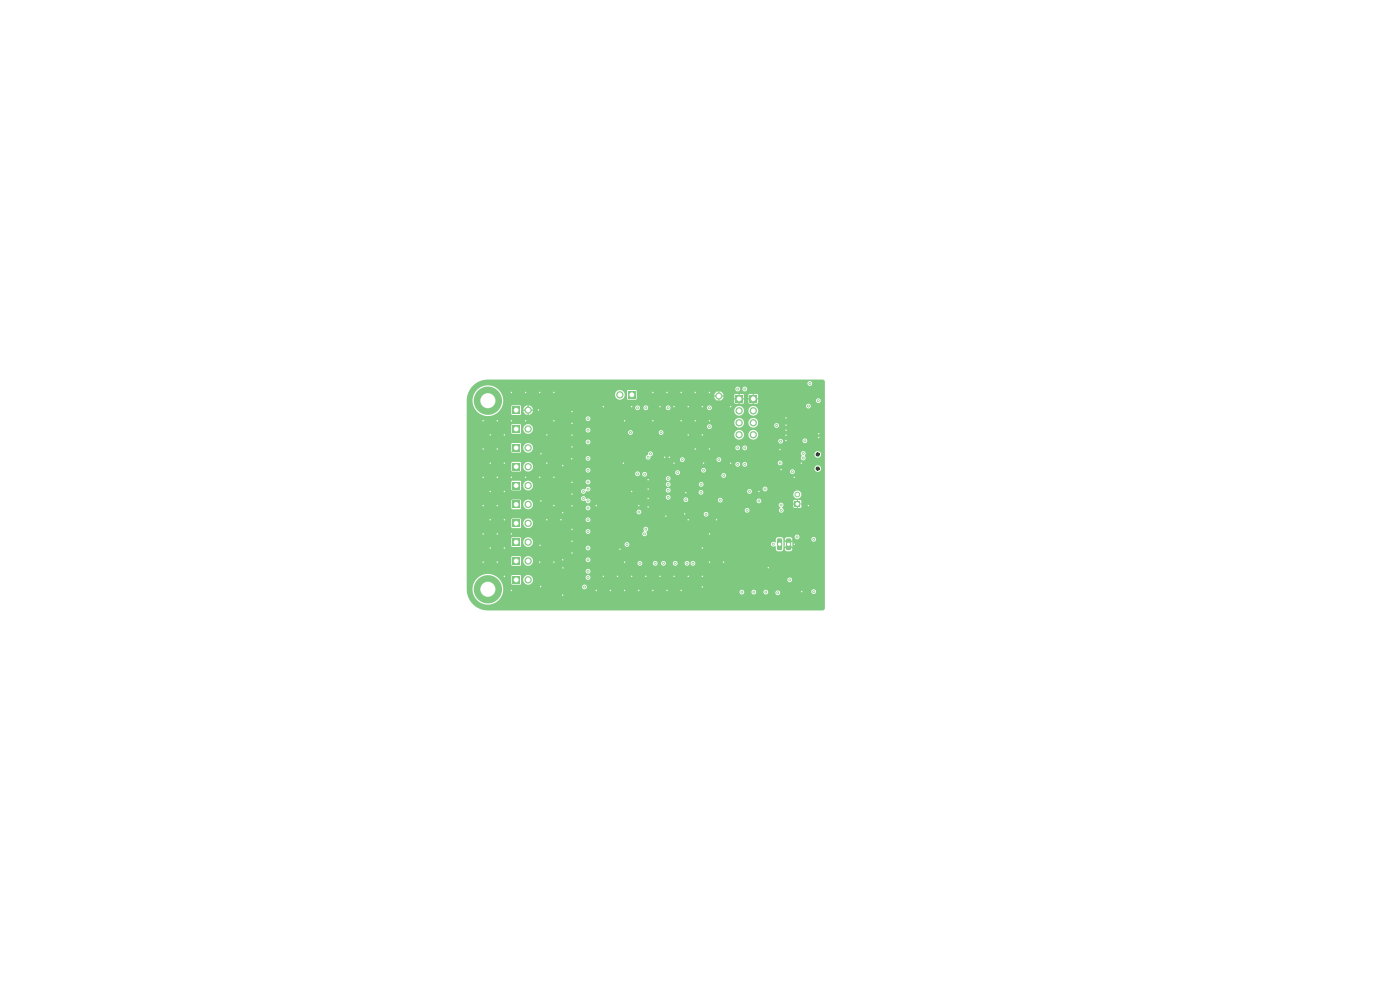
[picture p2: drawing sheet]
<svg xmlns="http://www.w3.org/2000/svg" width="297mm" height="210mm" viewBox="0 0 297 210" stroke-linecap="round" stroke-linejoin="round" font-family="sans-serif">
<g fill="#7fc87f">
<path d="M108.7 114.2h1.6v1.6h-1.6z"/>
<path d="M168.6 106.3h1.2v1.2h-1.2z"/>
<path d="M164.9 114.3l.8-.1 .2 .2v2l-.1 .3h-.7l-.2-.2z"/>
<path d="M166.8 114.3l.8-.1 .2 .2v2l-.1 .3h-.7l-.2-.2z"/>
<path d="M108.7 90.2h1.6v1.6h-1.6z"/>
<path d="M108.7 118.2h1.6v1.6h-1.6z"/>
<path d="M133.3 83h1.5v1.5h-1.5z"/>
<path d="M108.7 110.2h1.6v1.6h-1.6z"/>
<path d="M108.7 94.2h1.6v1.6h-1.6z"/>
<path d="M108.7 86.2h1.6v1.6h-1.6z"/>
<path d="M108.7 102.2h1.6v1.6h-1.6z"/>
<path d="M159 83.8h1.6v1.6h-1.6z"/>
<path d="M156 83.8h1.6v1.6h-1.6z"/>
<path d="M108.7 122.2h1.6v1.6h-1.6z"/>
<path d="M108.7 98.2h1.6v1.6h-1.6z"/>
<path d="M108.7 106.2h1.6v1.6h-1.6z"/>
<path d="M100.3 81.8l.7-.5h70.3v.1a.5 .5 0 0 0 .8 .4 .5 .5 0 0 0 0-.9 .5 .5 0 0 0-.8 .4h-70.3l1.3-.6 1.2-.2 71.3 .1 .2 .4v48l-.2 .4-71.3 .1a4.5 4.5 0 0 1-4.5-4.7h1.2v.4a3.3 3.3 0 0 0 3.1 3.1 3.3 3.3 0 0 0 3.4-2.8h50.2v.3a.5 .5 0 0 0 .6 .3 .5 .5 0 0 0 .4-.6h1.5l.1 .3a.5 .5 0 0 0 .6 .3 .5 .5 0 0 0 .3-.6h1.6v.3a.5 .5 0 0 0 .5 .3 .5 .5 0 0 0 .5-.4h1.5v.1a.5 .5 0 0 0 .7 .4 .5 .5 0 0 0 .2-.8h6.7v.2a.5 .5 0 0 0 .8 .3 .5 .5 0 0 0 0-.8 .5 .5 0 0 0-.8 .3h-6.7l-.2-.1a.5 .5 0 0 0-.7 .4h-1.5l-.1-.4-.4-.2-.3 .1-.2 .3h-1.6l-.2-.3a.5 .5 0 0 0-.8 .3h-1.5l-.5-.4-.3 .1-.2 .3h-50.2v-1.1h16.8a.5 .5 0 0 0 .7 .6 .5 .5 0 0 0 .2-.8 .5 .5 0 0 0-.9 .1v.1h-16.8l-.6-1.3-.9-.9h3.3v1.6l.2 .2h1.7l.1-.2v-.9h.5a1.03 1.03 0 0 0 1.3 1.1 1.03 1.03 0 0 0 .6-1.6h11.4v.3a.5 .5 0 0 0 .7 .2h42v.2a.5 .5 0 0 0 .8 .3 .5 .5 0 0 0 0-.8 .5 .5 0 0 0-.8 .3h-41.9a.5 .5 0 0 0-.1-.8 .5 .5 0 0 0-.7 .3l-11.5-.1a1.03 1.03 0 0 0-1.1-.3 1.03 1.03 0 0 0-.7 .9h-.5v-.8l-.2-.1h-1.6l-.2 .2h-3.3a3.3 3.3 0 0 0-5 2.6h-1.2v-3.7h25.3v.2a.5 .5 0 0 0 .7 .3 .5 .5 0 0 0 0-.8 .5 .5 0 0 0-.7 .3h-25.3v-2.9h9.5v1.6l.2 .2h1.7l.1-.2v-.9h.5v.2a1.03 1.03 0 0 0 .9 .9 1.03 1.03 0 0 0 1.1-.6h22.3v.2a.5 .5 0 0 0 .5 .4 .5 .5 0 0 0 .5-.6h2.2v.2a.5 .5 0 0 0 .6 .4 .5 .5 0 0 0 .4-.6h.8v.2a.5 .5 0 0 0 .5 .4 .5 .5 0 0 0 .5-.6h1.5v.2a.5 .5 0 0 0 .5 .4 .5 .5 0 0 0 .5-.6h1.5v.2a.5 .5 0 0 0 .5 .4 .5 .5 0 0 0 .5-.6h.2v.2a.5 .5 0 0 0 .8 .3 .5 .5 0 0 0 0-.8 .5 .5 0 0 0-.8 .3h-.2l-.4-.4a.5 .5 0 0 0-.6 .4h-1.5l-.4-.4a.5 .5 0 0 0-.6 .4h-1.5l-.4-.4a.5 .5 0 0 0-.6 .4h-.8l-.3-.4a.5 .5 0 0 0-.7 .4h-2.2l-.4-.4a.5 .5 0 0 0-.6 .4h-22.3v-.7h11.3a.5 .5 0 0 0 .6 .5 .5 .5 0 0 0 .2-.8 .5 .5 0 0 0-.8 .2v.1h-11.3a1.03 1.03 0 0 0-1.1-.7 1.03 1.03 0 0 0-.9 .9h-.5v-.8l-.2-.1h-1.6l-.2 .2h-9.5v-2h25.3a.5 .5 0 0 0 .6 .5 .5 .5 0 0 0 .2-.8 .5 .5 0 0 0-.8 .2v.1h-25.3v-2h9.5v1.6l.2 .2h1.7l.1-.2v-.9h.5a1.03 1.03 0 0 0 .8 1.1 1.03 1.03 0 0 0 1.2-.6h19.5v.2a.5 .5 0 0 0 .6 .4 .5 .5 0 0 0 .4-.6h30.1v.1a.57 .57 0 0 0 .9 .3l.1 .8 .2 .3h1.1l.3-.4v-2.1h.3l.6 .7-.1 .2-.5-.5v1.3l.5-.5 .1 .2-.6 .6v.3l.4 .2h.9l.3-.5-.7-.6 .2-.2 .5 .5v-1.3l-.5 .5-.2-.2 .7-.8-.4-.3h-.8l-.4 .4h-.3l-.3-.4h-.9l-.4 .3v.7h-.3a.5 .5 0 0 0-.7 .4h-30.1l-.3-.4a.5 .5 0 0 0-.7 .4h-19.5a1.03 1.03 0 0 0-.7-1.4 1.03 1.03 0 0 0-1.3 .9h-.5v-.8l-.2-.1h-1.6l-.2 .2h-9.5v-.4h69.6v.2a.49 .49 0 0 0 .8 .3h2.7v.2a.5 .5 0 0 0 .8 .3 .5 .5 0 0 0 0-.8 .5 .5 0 0 0-.8 .3h-2.7a.5 .5 0 0 0 0-.8 .5 .5 0 0 0-.8 .3h-69.6v-1.1h25.3v.1a.5 .5 0 0 0 .7 .4h11.3v.1a.53 .53 0 0 0 .7 .4 .53 .53 0 0 0 .1-.9 .54 .54 0 0 0 .3-.8 .54 .54 0 0 0-.8-.1 .54 .54 0 0 0 0 .8l-.3 .5h-11.3a.5 .5 0 0 0 0-.9 .5 .5 0 0 0-.7 .4h-25.3v-2.5h9.5v1.6l.2 .2h1.7l.1-.2v-.9h.5v.2a1.03 1.03 0 0 0 1.5 .8 1.03 1.03 0 0 0 .2-1.7h11.6v.1a.5 .5 0 0 0 .7 .4 .5 .5 0 0 0 0-.9 .5 .5 0 0 0-.7 .4l-11.8-.1a1.03 1.03 0 0 0-1.5 .8h-.5v-.8l-.2-.1h-1.6l-.2 .2h-9.5v-1.7h36a.5 .5 0 0 0 .3 .5 .5 .5 0 0 0 .5 0h13.5v.2a.5 .5 0 0 0 .8 .3 .5 .5 0 0 0 0-.8 .5 .5 0 0 0-.8 .3h-13.4a.5 .5 0 0 0-.1-.8h22.2v.1a.5 .5 0 0 0 .8 .4 .5 .5 0 0 0 0-.9 .5 .5 0 0 0-.8 .4h-22.2a.5 .5 0 0 0-.8 .3h-36v-2.3h9.5v1.6l.2 .2h1.7l.1-.2v-.9h.5v.2a1.03 1.03 0 0 0 .7 .9 1.03 1.03 0 0 0 1.1-.3h11.5v.1a.5 .5 0 0 0 .7 .4 .5 .5 0 0 0 0-.9 .5 .5 0 0 0-.7 .4h-11.5l.3-.6h52.1l.1 .3a.25 .25 0 0 1 .3 .3 .25 .25 0 0 1-.2 .2 .51 .51 0 0 0 .1 .8 .51 .51 0 0 0 .8-.3 .51 .51 0 0 0-.4-.7v-.1a.51 .51 0 0 0 .1-.9 .51 .51 0 0 0-.8 .4h-52.1v-.2a1.03 1.03 0 0 0-1.1-.9 1.03 1.03 0 0 0-1 .9h-.5v-.8l-.2-.1h-1.6l-.2 .2h-9.5v-.5h24.3a.58 .58 0 0 0 .3 .5 .58 .58 0 0 0 .6 0 .53 .53 0 0 0 .6 .6 .53 .53 0 0 0 .4-.7 .53 .53 0 0 0-.8-.2l-.3-.5h17.2a.5 .5 0 0 0 .2 .5 .5 .5 0 0 0 .5 0h3v.2a.5 .5 0 0 0 .5 .4 .5 .5 0 0 0 .5-.5h6.3v.3a.5 .5 0 0 0 .6 .3 .5 .5 0 0 0 .4-.4h7.2v.1a.5 .5 0 0 0 .5 .5 .5 .5 0 0 0 .5-.5h6.8v.5h.5v.2h-.5l.1 .7 .6 .1v-.5h.3v.5l.6-.1 .1-.2v-.5h-.5v-.2h.5v-.6l-.2-.2h-.5v.5h-.3v-.5l-.5 .1-.2 .2h-6.8l-.2-.5a.5 .5 0 0 0-.8 .4h-7.2v-.3l-.3-.3a.5 .5 0 0 0-.7 .4h-6.3l-.3-.4a.5 .5 0 0 0-.7 .3h-2.9a.5 .5 0 0 0-.1-.8 .5 .5 0 0 0-.7 .3h-17.2l-.2-.1a.5 .5 0 0 0-.6 .4h-24.3v-1.5h24.3v.1a.54 .54 0 0 0 .6 .4 .54 .54 0 0 0 .4-.6l.1 .1a.5 .5 0 0 0 .8-.3h16.1v.3a.5 .5 0 0 0 .8 .2h6.1v.2a.5 .5 0 0 0 .8 .2h19.3v.2a.86 .86 0 0 0 1.3 .6 .86 .86 0 0 0 0-1.4 .86 .86 0 0 0-1.3 .6h-19.3l.2-.3-.1-.3h9.4a.5 .5 0 0 0 .7 .5 .5 .5 0 0 0 .2-.8 .5 .5 0 0 0-.9 .2v.1h-9.4l-.2-.2a.5 .5 0 0 0-.7 .4h-6.1l.2-.3-.2-.4h19.7v.1a.5 .5 0 0 0 .8 .4 .5 .5 0 0 0 0-.9 .5 .5 0 0 0-.8 .4h-19.7l-.2-.2a.5 .5 0 0 0-.6 .4h-16.1l.1-.1a.54 .54 0 0 0-.6-.6 .54 .54 0 0 0-.5 .7h-.1a.51 .51 0 0 0-.8 .3h-24.3v-2h9.5v1.6l.2 .2h1.7l.1-.2v-.9h.5v.2a1.03 1.03 0 0 0 1.5 .8 1.03 1.03 0 0 0 .2-1.7h11.6v.1a.5 .5 0 0 0 .7 .4h16.3v.1a.5 .5 0 0 0 .5 .5 .5 .5 0 0 0 .5-.6h6v.1a.5 .5 0 0 0 .7 .4 .5 .5 0 0 0 0-.9 .5 .5 0 0 0-.7 .4h-6l-.4-.4a.5 .5 0 0 0-.6 .4h-16.2a.5 .5 0 0 0-.1-.9 .5 .5 0 0 0-.7 .4l-11.8-.1a1.03 1.03 0 0 0-1.5 .8h-.5v-.8l-.2-.1h-1.6l-.2 .2h-9.5v-.8h42.3a.5 .5 0 0 0 .6 .6 .5 .5 0 0 0 .2-.8 .5 .5 0 0 0-.8 .1v.1h-42.3v-1h35.8a.5 .5 0 0 0 .4 .6 .5 .5 0 0 0 .6-.5h.5v.2a.5 .5 0 0 0 .4 .4 .5 .5 0 0 0 .5-.3h15.8v.1a.5 .5 0 0 0 .8 .4 .5 .5 0 0 0 0-.9 .5 .5 0 0 0-.8 .4h-15.8v-.4l-.2-.2h6.3v.1a.5 .5 0 0 0 .7 .4 .5 .5 0 0 0 0-.9 .5 .5 0 0 0-.7 .4h-6.3a.5 .5 0 0 0-.7 .3h-.5l-.3-.4a.5 .5 0 0 0-.7 .3h-35.8v-2.2h9.5v1.6l.2 .2h1.7l.1-.2v-.9h.5v.2a1.03 1.03 0 0 0 .7 .9 1.03 1.03 0 0 0 1.1-.3h11.5v.2a.5 .5 0 0 0 .6 .3 .5 .5 0 0 0 .4-.5h23.5v.2a.5 .5 0 0 0 .4 .4 .5 .5 0 0 0 .5-.3h17.9v.1a.5 .5 0 0 0 .8 .4 .5 .5 0 0 0 0-.9 .5 .5 0 0 0-.8 .4h-17.9v-.5h23.1v.1a.7 .7 0 0 0 1.2 .3 .7 .7 0 0 0-.3-1.2 .7 .7 0 0 0-.9 .8h-23.1l-.2-.2a.5 .5 0 0 0-.7 .4h-23.5l-.4-.4a.5 .5 0 0 0-.6 .4h-11.5a1.02 1.02 0 0 0 .1-1.3h43.1v.2a.5 .5 0 0 0 .6 .4 .5 .5 0 0 0 .4-.6h.5v.2a.5 .5 0 0 0 .7 .4 .5 .5 0 0 0 .1-.9h6.7v.2a.5 .5 0 0 0 .8 .3 .5 .5 0 0 0 0-.8 .5 .5 0 0 0-.8 .3l-6.8-.1a.5 .5 0 0 0-.7 .4h-.5l-.3-.4a.5 .5 0 0 0-.7 .4l-43.2-.1a1.03 1.03 0 0 0-1.1-.3 1.03 1.03 0 0 0-.7 .9h-.5v-.8l-.2-.1h-1.6l-.2 .2h-9.5v-1h25.3a.5 .5 0 0 0 .6 .5 .5 .5 0 0 0 .2-.8h11.9l.1 .4 .3 .2 6.9-.1a.5 .5 0 0 0 .5 .6 .5 .5 0 0 0 .5-.6h6.7v.2a.5 .5 0 0 0 .8 .3 .5 .5 0 0 0 0-.8 .5 .5 0 0 0-.8 .3h-6.7l-.4-.4a.5 .5 0 0 0-.6 .4h-6.5l.2-.2a.49 .49 0 0 1 .4-.6l.1-.5h31.4l.1 .3a.39 .39 0 0 1-.1 .7 .54 .54 0 0 0 .8 .5 .54 .54 0 0 0 0-1l.1-.1h2v.1a.7 .7 0 0 0 1.2 .3 .7 .7 0 0 0-.3-1.2 .7 .7 0 0 0-.9 .8l-1.9-.1a.5 .5 0 0 0-.4-.7 .5 .5 0 0 0-.6 .4h-31.4a.54 .54 0 0 0-.7-.3 .54 .54 0 0 0-.3 .7l-.5 .4h-11.9l-.1-.1a.5 .5 0 0 0-.7 .4h-25.3v-3h9.5v1.6l.2 .2h1.7l.1-.2v-.9h.5v.2a1.03 1.03 0 0 0 1.1 .9 1.03 1.03 0 0 0 1-1.1h42.9v.3a.5 .5 0 0 0 .6 .3 .5 .5 0 0 0 .4-.6h.5v.2a.5 .5 0 0 0 .8 .3 .5 .5 0 0 0 0-.8 .5 .5 0 0 0-.8 .3h-.5l-.3-.4a.5 .5 0 0 0-.7 .4h-42.9a1.03 1.03 0 0 0-1.1-.9 1.03 1.03 0 0 0-1 .9h-.5v-.8l-.2-.1h-1.6l-.2 .2h-9.5v-.5h25.3a.5 .5 0 0 0 .5 .6 .5 .5 0 0 0 .4-.8h39.9v.3a.5 .5 0 0 0 .7 .3 .5 .5 0 0 0 .3-.7h4.2v.2a.5 .5 0 0 0 .7 .3 .5 .5 0 0 0 0-.8 .5 .5 0 0 0-.7 .3h-4.2l-.4-.3-.4 .1-.2 .3h-39.9l-.3-.2a.5 .5 0 0 0-.6 .4h-25.3v-3.5h9.5v1.6l.2 .2h1.7l.1-.2v-.9h.5v.2a1.03 1.03 0 0 0 1 .9 1.03 1.03 0 0 0 1.1-.8h11.2v.1a.5 .5 0 0 0 .7 .4h8.3v.2a.5 .5 0 0 0 .6 .3 .5 .5 0 0 0 .4-.5h5.5v.2a.5 .5 0 0 0 .8 .2h15.2v.2a1.03 1.03 0 0 0 1.1 1 1.03 1.03 0 0 0 .9-1.2h1v.2a1.03 1.03 0 0 0 1.5 .8 1.03 1.03 0 0 0 0-1.8 1.03 1.03 0 0 0-1.5 .8h-1v-.2a1.03 1.03 0 0 0-1.1-.7 1.03 1.03 0 0 0-.9 .9h-15.1a.5 .5 0 0 0-.3-.8 .5 .5 0 0 0-.6 .4h-5.5l-.5-.4-.4 .1-.1 .3h-8.3a.5 .5 0 0 0 0-.9 .5 .5 0 0 0-.7 .4h-11.2l-.2-.8h37.1a.5 .5 0 0 0 .7 .6 .5 .5 0 0 0 .2-.8 .5 .5 0 0 0-.9 .1v.1h-37.1a1.03 1.03 0 0 0-1.1-.4 1.03 1.03 0 0 0-.8 .9h-.5v-.8l-.2-.1h-1.6l-.2 .2h-9.5v-.6h56.8a1.03 1.03 0 0 0 1 1.1 1.03 1.03 0 0 0 1-1.1h1v.2a1.03 1.03 0 0 0 .8 .9 1.03 1.03 0 0 0 1.1-.5h3.6v.1a.5 .5 0 0 0 .7 .4 .5 .5 0 0 0 0-.9 .5 .5 0 0 0-.7 .4h-3.6a1.03 1.03 0 0 0-.6-1.5 1.03 1.03 0 0 0-1.3 .9h-1v-.2a1.03 1.03 0 0 0-1.1-.7 1.03 1.03 0 0 0-.9 .9h-56.8v-.8h25.3v.1a.5 .5 0 0 0 .7 .4 .5 .5 0 0 0 0-.9 .5 .5 0 0 0-.7 .4h-25.3v-4h1.2v.4a3.3 3.3 0 0 0 2.8 3 3.3 3.3 0 0 0 3.5-2h2v1.6l.2 .2h1.7l.1-.2v-.9h1v.2h-.5l.1 .2 .3 .5 .5 .2v-.5h.3v.5l.5-.2 .3-.3 .1-.4-.5-.1h43.2v.2a1.03 1.03 0 0 0 1.1 1 1.03 1.03 0 0 0 .9-1.2h1v.2a1.03 1.03 0 0 0 1.5 .8 1.03 1.03 0 0 0 0-1.7 1.03 1.03 0 0 0-1.5 .7h-1v-.2a1.03 1.03 0 0 0-1.1-.7 1.03 1.03 0 0 0-.9 .9h-43.2l-.1-.1h.6l-.2-.5h21.9v.2a.5 .5 0 0 0 .5 .4 .5 .5 0 0 0 .5-.6h.7v.2a.5 .5 0 0 0 .6 .4 .5 .5 0 0 0 .4-.6h3.8v.2a.5 .5 0 0 0 .5 .4 .5 .5 0 0 0 .5-.6h7.7v.2a.5 .5 0 0 0 .8 .3 .5 .5 0 0 0 0-.8h20.2v.1a.5 .5 0 0 0 .8 .4 .5 .5 0 0 0 0-.9 .5 .5 0 0 0-.8 .4h-20.2a.5 .5 0 0 0-.8 .3h-7.7l-.4-.4a.5 .5 0 0 0-.6 .4h-3.8l-.4-.4-.4 .1-.2 .3h-.7l-.3-.3a.5 .5 0 0 0-.7 .3h-21.9l-.7-.4v.5h-.3v-.5l-.5 .2-.4 .7h-.5v-.8l-.2-.1h-1.6l-.2 .2h-2l.3-1.4-.3-1.1h24a1.03 1.03 0 0 0 1.4 1 1.03 1.03 0 0 0 .3-1.7h.8v1.6l.2 .2h1.7l.2-.2v-.7h16.9v.2h-.5l.1 .4 .3 .3 .5 .2v-.5h.2v.5a1 1 0 0 0 .9-.9h-.5v-.2l2.8-.1v.7h.5v.2h-.5v.8l.2 .1h.7v-.5h.2v.5h.9v-.9h-.5v-.2h.5v-.7h1v.7h.5v.2h-.5v.8l.2 .1h.7v-.5h.2v.5h.8l.1-.7h12.3a.5 .5 0 0 0 .7 .6 .5 .5 0 0 0 .2-.8 .5 .5 0 0 0-.9 .1v.1h-12.3v-.2h-.5v-.2h.5v-.7l-.1-.2h-.8v.5h-.2v-.5h-.8l-.1 .2h-1l-.1-.2h-.8v.5h-.2v-.5h-.8l-.1 .2h-2.3l-.4-.6-.5-.2v.5h-.2v-.5h-.2l-.5 .4-.2 .5h-16.4v-.9l-.2-.3h-1.7l-.2 .3-1-.2a1.03 1.03 0 0 0-1.5 .9h-24l-1-1.2h50.5v.1a.5 .5 0 0 0 .6 .4 .5 .5 0 0 0 .4-.5h.5v.1a.5 .5 0 0 0 .8 .4 .5 .5 0 0 0 0-.9 .5 .5 0 0 0-.8 .4h-.5l-.3-.4a.5 .5 0 0 0-.7 .4l-50.6-.1a3.3 3.3 0 0 0-5.2 2.4h-1.2a4.5 4.5 0 0 1 1.3-3z"/>
<circle cx="112" cy="115" r=".77"/>
<circle cx="152.5" cy="84" r=".75"/>
<circle cx="169.2" cy="104.9" r=".6"/>
<circle cx="166.8" cy="92.3" r=".3"/>
<circle cx="166.8" cy="91.3" r=".3"/>
<circle cx="166.8" cy="90.2" r=".3"/>
<circle cx="112" cy="91" r=".77"/>
<circle cx="112" cy="119" r=".77"/>
<circle cx="131.5" cy="83.8" r=".77"/>
<circle cx="112" cy="111" r=".77"/>
<circle cx="112" cy="95" r=".77"/>
<circle cx="112" cy="87" r=".77"/>
<circle cx="103.5" cy="85" r="3"/>
<circle cx="112" cy="103" r=".77"/>
<circle cx="159.8" cy="87.1" r=".77"/>
<circle cx="159.8" cy="89.7" r=".77"/>
<circle cx="159.8" cy="92.2" r=".77"/>
<circle cx="156.8" cy="87.1" r=".77"/>
<circle cx="156.8" cy="89.7" r=".77"/>
<circle cx="156.8" cy="92.2" r=".77"/>
<circle cx="103.5" cy="125" r="3"/>
<circle cx="112" cy="123" r=".77"/>
<circle cx="112" cy="99" r=".77"/>
<circle cx="112" cy="107" r=".77"/>
<circle cx="124.8" cy="103.8" r=".3"/>
<circle cx="146" cy="86.3" r=".3"/>
<circle cx="173.7" cy="92.8" r=".3"/>
<circle cx="117.5" cy="83.3" r=".3"/>
<circle cx="119.4" cy="120.5" r=".3"/>
<circle cx="105.5" cy="107.3" r=".3"/>
<circle cx="147.5" cy="89.3" r=".3"/>
<circle cx="114.2" cy="87" r=".3"/>
<circle cx="121.3" cy="107.3" r=".3"/>
<circle cx="114.7" cy="106.3" r=".3"/>
<circle cx="108.5" cy="113.3" r=".3"/>
<circle cx="114.5" cy="119.3" r=".3"/>
<circle cx="107" cy="104.3" r=".3"/>
<circle cx="121.3" cy="97.3" r=".3"/>
<circle cx="107" cy="110.3" r=".3"/>
<circle cx="170" cy="98.3" r=".3"/>
<circle cx="121.3" cy="104.8" r=".3"/>
<circle cx="166.8" cy="88.7" r=".3"/>
<circle cx="121.3" cy="117.3" r=".3"/>
<circle cx="121.3" cy="114.8" r=".3"/>
<circle cx="116" cy="110.3" r=".3"/>
<circle cx="144.5" cy="83.3" r=".3"/>
<circle cx="168.5" cy="101.3" r=".3"/>
<circle cx="128" cy="122.3" r=".3"/>
<circle cx="137.5" cy="103.8" r=".3"/>
<circle cx="171.5" cy="107.3" r=".3"/>
<circle cx="121.3" cy="112.3" r=".3"/>
<circle cx="137.5" cy="105.8" r=".3"/>
<circle cx="155" cy="86.3" r=".3"/>
<circle cx="126.5" cy="107.3" r=".3"/>
<circle cx="102.5" cy="95.3" r=".3"/>
<circle cx="104" cy="116.3" r=".3"/>
<circle cx="117.5" cy="89.3" r=".3"/>
<circle cx="165.7" cy="99.6" r=".3"/>
<circle cx="102.5" cy="119.3" r=".3"/>
<circle cx="121.3" cy="102.3" r=".3"/>
<circle cx="114.7" cy="124.4" r=".3"/>
<circle cx="137.5" cy="101.8" r=".3"/>
<circle cx="121.3" cy="94.8" r=".3"/>
<circle cx="155" cy="98.3" r=".3"/>
<circle cx="119" cy="110.3" r=".3"/>
<circle cx="119.4" cy="98.8" r=".3"/>
<circle cx="150.5" cy="119.3" r=".3"/>
<circle cx="105.5" cy="119.3" r=".3"/>
<circle cx="107" cy="122.3" r=".3"/>
<circle cx="105.5" cy="101.3" r=".3"/>
<circle cx="104" cy="92.3" r=".3"/>
<circle cx="117.5" cy="101.3" r=".3"/>
<circle cx="149" cy="86.3" r=".3"/>
<circle cx="114.8" cy="96.3" r=".3"/>
<circle cx="131.5" cy="116.5" r=".3"/>
<circle cx="134" cy="86.3" r=".3"/>
<circle cx="119.4" cy="118.8" r=".3"/>
<circle cx="150.5" cy="95.3" r=".3"/>
<circle cx="137" cy="122.3" r=".3"/>
<circle cx="149" cy="92.3" r=".3"/>
<circle cx="141.5" cy="125.3" r=".3"/>
<circle cx="149.3" cy="98.3" r=".3"/>
<circle cx="153.5" cy="119.3" r=".3"/>
<circle cx="142" cy="97" r=".3"/>
<circle cx="152" cy="110.3" r=".3"/>
<circle cx="108.5" cy="83.3" r=".3"/>
<circle cx="143" cy="122.3" r=".3"/>
<circle cx="114.5" cy="115.7" r=".3"/>
<circle cx="141" cy="97" r=".3"/>
<circle cx="102.5" cy="101.3" r=".3"/>
<circle cx="102.5" cy="113.3" r=".3"/>
<circle cx="126.5" cy="125.3" r=".3"/>
<circle cx="108.5" cy="89.3" r=".3"/>
<circle cx="166.8" cy="93.5" r=".3"/>
<circle cx="104" cy="110.3" r=".3"/>
<circle cx="119.4" cy="126.3" r=".3"/>
<circle cx="108.5" cy="125.3" r=".3"/>
<circle cx="165.5" cy="95.4" r=".3"/>
<circle cx="149" cy="122.3" r=".3"/>
<circle cx="141.5" cy="83.3" r=".3"/>
<circle cx="111.5" cy="89.3" r=".3"/>
<circle cx="143" cy="86.3" r=".3"/>
<circle cx="137.5" cy="107.5" r=".3"/>
<circle cx="149" cy="116.3" r=".3"/>
<circle cx="117.5" cy="107.3" r=".3"/>
<circle cx="146" cy="110.3" r=".3"/>
<circle cx="140" cy="86.3" r=".3"/>
<circle cx="107" cy="92.3" r=".3"/>
<circle cx="161" cy="104.3" r=".3"/>
<circle cx="145.5" cy="104.5" r=".3"/>
<circle cx="170.1" cy="125.5" r=".3"/>
<circle cx="138.5" cy="89.3" r=".3"/>
<circle cx="131" cy="122.3" r=".3"/>
<circle cx="149" cy="124.5" r=".3"/>
<circle cx="138.5" cy="83.3" r=".3"/>
<circle cx="147.5" cy="83.3" r=".3"/>
<circle cx="134" cy="104.3" r=".3"/>
<circle cx="146" cy="122.3" r=".3"/>
<circle cx="144.5" cy="89.3" r=".3"/>
<circle cx="102.5" cy="107.3" r=".3"/>
<circle cx="135.5" cy="125.3" r=".3"/>
<circle cx="104" cy="104.3" r=".3"/>
<circle cx="111.5" cy="83.3" r=".3"/>
<circle cx="132.5" cy="125.3" r=".3"/>
<circle cx="116" cy="92.3" r=".3"/>
<circle cx="144.5" cy="125.3" r=".3"/>
<circle cx="173.7" cy="92" r=".3"/>
<circle cx="134" cy="122.3" r=".3"/>
<circle cx="132.3" cy="98.3" r=".3"/>
<circle cx="117.5" cy="119.3" r=".3"/>
<circle cx="163" cy="120.4" r=".3"/>
<circle cx="107" cy="98.3" r=".3"/>
<circle cx="119.4" cy="108.8" r=".3"/>
<circle cx="121.3" cy="92.3" r=".3"/>
<circle cx="150.5" cy="83.3" r=".3"/>
<circle cx="141.3" cy="109.5" r=".3"/>
<circle cx="121.3" cy="89.8" r=".3"/>
<circle cx="135.5" cy="107.3" r=".3"/>
<circle cx="132.5" cy="119.3" r=".3"/>
<circle cx="105.5" cy="95.3" r=".3"/>
<circle cx="102.5" cy="89.3" r=".3"/>
<circle cx="107" cy="116.3" r=".3"/>
<circle cx="114.5" cy="83.3" r=".3"/>
<circle cx="150.5" cy="113.3" r=".3"/>
<circle cx="129.5" cy="125.3" r=".3"/>
<circle cx="150.5" cy="89.3" r=".3"/>
<circle cx="132.5" cy="89.3" r=".3"/>
<circle cx="146" cy="92.3" r=".3"/>
<circle cx="138.5" cy="125.3" r=".3"/>
<circle cx="128" cy="86.3" r=".3"/>
<circle cx="111.5" cy="101.3" r=".3"/>
<circle cx="143" cy="98.3" r=".3"/>
<circle cx="145.3" cy="109" r=".3"/>
<circle cx="168.5" cy="115.5" r=".3"/>
<circle cx="116" cy="98.3" r=".3"/>
<circle cx="121.3" cy="87.3" r=".3"/>
<circle cx="105.5" cy="89.3" r=".3"/>
<circle cx="104" cy="98.3" r=".3"/>
<circle cx="108.5" cy="101.3" r=".3"/>
<circle cx="105.5" cy="113.3" r=".3"/>
<circle cx="147.5" cy="95.3" r=".3"/>
<circle cx="140" cy="122.3" r=".3"/>
<circle cx="114.5" cy="101.3" r=".3"/>
<circle cx="152.8" cy="106.1" r=".3"/>
<circle cx="165" cy="125.8" r=".3"/>
<circle cx="143.8" cy="100.3" r=".3"/>
<circle cx="152.5" cy="97.5" r=".3"/>
<circle cx="156.5" cy="98.5" r=".3"/>
<circle cx="148.7" cy="104.4" r=".3"/>
<circle cx="149.3" cy="99.8" r=".3"/>
<circle cx="149.8" cy="109.1" r=".3"/>
<circle cx="158" cy="98.5" r=".3"/>
<circle cx="144.8" cy="97.5" r=".3"/>
<circle cx="153.5" cy="100.9" r=".3"/>
<circle cx="169.1" cy="113.9" r=".3"/>
<circle cx="168.1" cy="100.1" r=".3"/>
<circle cx="171.5" cy="86.2" r=".3"/>
<circle cx="170.8" cy="93.5" r=".3"/>
<circle cx="164.1" cy="115.5" r=".3"/>
<circle cx="170.4" cy="96.2" r=".3"/>
<circle cx="170.4" cy="97.2" r=".3"/>
<circle cx="164.8" cy="90.3" r=".3"/>
<circle cx="165.6" cy="93.6" r=".3"/>
<circle cx="165.5" cy="98.2" r=".3"/>
<circle cx="173.6" cy="85" r=".3"/>
<circle cx="150.5" cy="86.5" r=".3"/>
<circle cx="135.5" cy="108.6" r=".3"/>
<circle cx="156.5" cy="82.5" r=".3"/>
<circle cx="140.8" cy="119.5" r=".3"/>
<circle cx="145.8" cy="119.5" r=".3"/>
<circle cx="136.8" cy="100.6" r=".3"/>
<circle cx="137.5" cy="97" r=".3"/>
<circle cx="137" cy="86.5" r=".3"/>
<circle cx="158" cy="82.5" r=".3"/>
<circle cx="141.8" cy="86.5" r=".3"/>
<circle cx="143.3" cy="119.5" r=".3"/>
<circle cx="147" cy="119.5" r=".3"/>
<circle cx="139" cy="119.5" r=".3"/>
<circle cx="135.3" cy="86.5" r=".3"/>
<circle cx="135.8" cy="119.5" r=".3"/>
<circle cx="124.8" cy="93.8" r=".3"/>
<circle cx="124.8" cy="88.8" r=".3"/>
<circle cx="172.6" cy="114.4" r=".3"/>
<circle cx="165.7" cy="107.1" r=".3"/>
<circle cx="165.8" cy="108.3" r=".3"/>
<circle cx="158.5" cy="108.3" r=".3"/>
<circle cx="159" cy="104.3" r=".3"/>
<circle cx="161" cy="106.3" r=".3"/>
<circle cx="157.4" cy="125.6" r=".3"/>
<circle cx="159.9" cy="125.6" r=".3"/>
<circle cx="162.5" cy="125.6" r=".3"/>
<circle cx="167.5" cy="123" r=".3"/>
<circle cx="171.8" cy="81.4" r=".3"/>
<circle cx="172.6" cy="125.5" r=".3"/>
<circle cx="138" cy="96.3" r=".3"/>
<circle cx="133" cy="115.5" r=".3"/>
<circle cx="137" cy="112.3" r=".3"/>
<circle cx="158" cy="95" r=".3"/>
<circle cx="140.3" cy="91.8" r=".3"/>
<circle cx="156.5" cy="95" r=".3"/>
<circle cx="133.8" cy="91.8" r=".3"/>
<circle cx="150.5" cy="90.5" r=".3"/>
<circle cx="136.8" cy="113.3" r=".3"/>
<circle cx="124.8" cy="116.3" r=".3"/>
<circle cx="124.8" cy="110.3" r=".3"/>
<circle cx="124.8" cy="118.8" r=".3"/>
<circle cx="124.8" cy="97.3" r=".3"/>
<circle cx="124.8" cy="91.3" r=".3"/>
<circle cx="124.8" cy="99.8" r=".3"/>
<circle cx="124.8" cy="102.3" r=".3"/>
<circle cx="123.8" cy="104.3" r=".3"/>
<circle cx="123.8" cy="105.8" r=".3"/>
<circle cx="124.8" cy="106.3" r=".3"/>
<circle cx="124.8" cy="107.8" r=".3"/>
<circle cx="124.8" cy="112.8" r=".3"/>
<circle cx="124.8" cy="121.2" r=".3"/>
<circle cx="124.8" cy="122.5" r=".3"/>
<circle cx="124" cy="124.5" r=".3"/>
<circle cx="162.3" cy="103.7" r=".3"/>
<circle cx="148.8" cy="102.8" r=".3"/>
<circle cx="145.5" cy="106" r=".3"/>
<circle cx="141.8" cy="105.5" r=".3"/>
<circle cx="141.8" cy="104" r=".3"/>
<circle cx="141.8" cy="102.8" r=".3"/>
<circle cx="141.8" cy="101.5" r=".3"/>
<circle cx="135.3" cy="100.5" r=".3"/>
</g>
<g fill="#fff">
<circle cx="124.8" cy="103.8" r=".15"/>
<circle cx="146" cy="86.3" r=".15"/>
<circle cx="173.7" cy="92.8" r=".15"/>
<circle cx="117.5" cy="83.3" r=".15"/>
<circle cx="119.4" cy="120.5" r=".15"/>
<circle cx="105.5" cy="107.3" r=".15"/>
<circle cx="147.5" cy="89.3" r=".15"/>
<circle cx="114.2" cy="87" r=".15"/>
<circle cx="121.3" cy="107.3" r=".15"/>
<circle cx="114.7" cy="106.3" r=".15"/>
<circle cx="108.5" cy="113.3" r=".15"/>
<circle cx="114.5" cy="119.3" r=".15"/>
<circle cx="107" cy="104.3" r=".15"/>
<circle cx="121.3" cy="97.3" r=".15"/>
<circle cx="107" cy="110.3" r=".15"/>
<circle cx="170" cy="98.3" r=".15"/>
<circle cx="121.3" cy="104.8" r=".15"/>
<circle cx="166.8" cy="88.7" r=".15"/>
<circle cx="121.3" cy="117.3" r=".15"/>
<circle cx="121.3" cy="114.8" r=".15"/>
<circle cx="116" cy="110.3" r=".15"/>
<circle cx="144.5" cy="83.3" r=".15"/>
<circle cx="168.5" cy="101.3" r=".15"/>
<circle cx="128" cy="122.3" r=".15"/>
<circle cx="137.5" cy="103.8" r=".15"/>
<circle cx="171.5" cy="107.3" r=".15"/>
<circle cx="121.3" cy="112.3" r=".15"/>
<circle cx="137.5" cy="105.8" r=".15"/>
<circle cx="155" cy="86.3" r=".15"/>
<circle cx="126.5" cy="107.3" r=".15"/>
<circle cx="102.5" cy="95.3" r=".15"/>
<circle cx="104" cy="116.3" r=".15"/>
<circle cx="117.5" cy="89.3" r=".15"/>
<circle cx="165.7" cy="99.6" r=".15"/>
<circle cx="102.5" cy="119.3" r=".15"/>
<circle cx="121.3" cy="102.3" r=".15"/>
<circle cx="114.7" cy="124.4" r=".15"/>
<circle cx="137.5" cy="101.8" r=".15"/>
<circle cx="121.3" cy="94.8" r=".15"/>
<circle cx="155" cy="98.3" r=".15"/>
<circle cx="119" cy="110.3" r=".15"/>
<circle cx="119.4" cy="98.8" r=".15"/>
<circle cx="150.5" cy="119.3" r=".15"/>
<circle cx="105.5" cy="119.3" r=".15"/>
<circle cx="107" cy="122.3" r=".15"/>
<circle cx="105.5" cy="101.3" r=".15"/>
<circle cx="104" cy="92.3" r=".15"/>
<circle cx="117.5" cy="101.3" r=".15"/>
<circle cx="149" cy="86.3" r=".15"/>
<circle cx="114.8" cy="96.3" r=".15"/>
<circle cx="131.5" cy="116.5" r=".15"/>
<circle cx="134" cy="86.3" r=".15"/>
<circle cx="119.4" cy="118.8" r=".15"/>
<circle cx="150.5" cy="95.3" r=".15"/>
<circle cx="137" cy="122.3" r=".15"/>
<circle cx="149" cy="92.3" r=".15"/>
<circle cx="141.5" cy="125.3" r=".15"/>
<circle cx="149.3" cy="98.3" r=".15"/>
<circle cx="153.5" cy="119.3" r=".15"/>
<circle cx="142" cy="97" r=".15"/>
<circle cx="152" cy="110.3" r=".15"/>
<circle cx="108.5" cy="83.3" r=".15"/>
<circle cx="143" cy="122.3" r=".15"/>
<circle cx="114.5" cy="115.7" r=".15"/>
<circle cx="141" cy="97" r=".15"/>
<circle cx="102.5" cy="101.3" r=".15"/>
<circle cx="102.5" cy="113.3" r=".15"/>
<circle cx="126.5" cy="125.3" r=".15"/>
<circle cx="108.5" cy="89.3" r=".15"/>
<circle cx="166.8" cy="93.5" r=".15"/>
<circle cx="104" cy="110.3" r=".15"/>
<circle cx="119.4" cy="126.3" r=".15"/>
<circle cx="108.5" cy="125.3" r=".15"/>
<circle cx="165.5" cy="95.4" r=".15"/>
<circle cx="149" cy="122.3" r=".15"/>
<circle cx="141.5" cy="83.3" r=".15"/>
<circle cx="111.5" cy="89.3" r=".15"/>
<circle cx="143" cy="86.3" r=".15"/>
<circle cx="137.5" cy="107.5" r=".15"/>
<circle cx="149" cy="116.3" r=".15"/>
<circle cx="117.5" cy="107.3" r=".15"/>
<circle cx="146" cy="110.3" r=".15"/>
<circle cx="140" cy="86.3" r=".15"/>
<circle cx="107" cy="92.3" r=".15"/>
<circle cx="161" cy="104.3" r=".15"/>
<circle cx="145.5" cy="104.5" r=".15"/>
<circle cx="170.1" cy="125.5" r=".15"/>
<circle cx="138.5" cy="89.3" r=".15"/>
<circle cx="131" cy="122.3" r=".15"/>
<circle cx="149" cy="124.5" r=".15"/>
<circle cx="138.5" cy="83.3" r=".15"/>
<circle cx="147.5" cy="83.3" r=".15"/>
<circle cx="134" cy="104.3" r=".15"/>
<circle cx="146" cy="122.3" r=".15"/>
<circle cx="144.5" cy="89.3" r=".15"/>
<circle cx="102.5" cy="107.3" r=".15"/>
<circle cx="135.5" cy="125.3" r=".15"/>
<circle cx="104" cy="104.3" r=".15"/>
<circle cx="111.5" cy="83.3" r=".15"/>
<circle cx="132.5" cy="125.3" r=".15"/>
<circle cx="116" cy="92.3" r=".15"/>
<circle cx="144.5" cy="125.3" r=".15"/>
<circle cx="173.7" cy="92" r=".15"/>
<circle cx="134" cy="122.3" r=".15"/>
<circle cx="132.3" cy="98.3" r=".15"/>
<circle cx="117.5" cy="119.3" r=".15"/>
<circle cx="163" cy="120.4" r=".15"/>
<circle cx="107" cy="98.3" r=".15"/>
<circle cx="119.4" cy="108.8" r=".15"/>
<circle cx="121.3" cy="92.3" r=".15"/>
<circle cx="150.5" cy="83.3" r=".15"/>
<circle cx="141.3" cy="109.5" r=".15"/>
<circle cx="121.3" cy="89.8" r=".15"/>
<circle cx="135.5" cy="107.3" r=".15"/>
<circle cx="132.5" cy="119.3" r=".15"/>
<circle cx="105.5" cy="95.3" r=".15"/>
<circle cx="102.5" cy="89.3" r=".15"/>
<circle cx="107" cy="116.3" r=".15"/>
<circle cx="114.5" cy="83.3" r=".15"/>
<circle cx="150.5" cy="113.3" r=".15"/>
<circle cx="129.5" cy="125.3" r=".15"/>
<circle cx="150.5" cy="89.3" r=".15"/>
<circle cx="132.5" cy="89.3" r=".15"/>
<circle cx="146" cy="92.3" r=".15"/>
<circle cx="138.5" cy="125.3" r=".15"/>
<circle cx="128" cy="86.3" r=".15"/>
<circle cx="111.5" cy="101.3" r=".15"/>
<circle cx="143" cy="98.3" r=".15"/>
<circle cx="145.3" cy="109" r=".15"/>
<circle cx="168.5" cy="115.5" r=".15"/>
<circle cx="116" cy="98.3" r=".15"/>
<circle cx="121.3" cy="87.3" r=".15"/>
<circle cx="105.5" cy="89.3" r=".15"/>
<circle cx="104" cy="98.3" r=".15"/>
<circle cx="108.5" cy="101.3" r=".15"/>
<circle cx="105.5" cy="113.3" r=".15"/>
<circle cx="147.5" cy="95.3" r=".15"/>
<circle cx="140" cy="122.3" r=".15"/>
<circle cx="114.5" cy="101.3" r=".15"/>
<circle cx="152.8" cy="106.1" r=".15"/>
<circle cx="165" cy="125.8" r=".15"/>
<circle cx="143.8" cy="100.3" r=".15"/>
<circle cx="152.5" cy="97.5" r=".15"/>
<circle cx="156.5" cy="98.5" r=".15"/>
<circle cx="148.7" cy="104.4" r=".15"/>
<circle cx="149.3" cy="99.8" r=".15"/>
<circle cx="149.8" cy="109.1" r=".15"/>
<circle cx="158" cy="98.5" r=".15"/>
<circle cx="144.8" cy="97.5" r=".15"/>
<circle cx="153.5" cy="100.9" r=".15"/>
<circle cx="169.1" cy="113.9" r=".15"/>
<circle cx="168.1" cy="100.1" r=".15"/>
<circle cx="171.5" cy="86.2" r=".15"/>
<circle cx="170.8" cy="93.5" r=".15"/>
<circle cx="164.1" cy="115.5" r=".15"/>
<circle cx="170.4" cy="96.2" r=".15"/>
<circle cx="170.4" cy="97.2" r=".15"/>
<circle cx="164.8" cy="90.3" r=".15"/>
<circle cx="165.6" cy="93.6" r=".15"/>
<circle cx="165.5" cy="98.2" r=".15"/>
<circle cx="173.6" cy="85" r=".15"/>
<circle cx="150.5" cy="86.5" r=".15"/>
<circle cx="135.5" cy="108.6" r=".15"/>
<circle cx="156.5" cy="82.5" r=".15"/>
<circle cx="140.8" cy="119.5" r=".15"/>
<circle cx="145.8" cy="119.5" r=".15"/>
<circle cx="136.8" cy="100.6" r=".15"/>
<circle cx="137.5" cy="97" r=".15"/>
<circle cx="137" cy="86.5" r=".15"/>
<circle cx="158" cy="82.5" r=".15"/>
<circle cx="141.8" cy="86.5" r=".15"/>
<circle cx="143.3" cy="119.5" r=".15"/>
<circle cx="147" cy="119.5" r=".15"/>
<circle cx="139" cy="119.5" r=".15"/>
<circle cx="135.3" cy="86.5" r=".15"/>
<circle cx="135.8" cy="119.5" r=".15"/>
<circle cx="124.8" cy="93.8" r=".15"/>
<circle cx="124.8" cy="88.8" r=".15"/>
<circle cx="172.6" cy="114.4" r=".15"/>
<circle cx="165.7" cy="107.1" r=".15"/>
<circle cx="165.8" cy="108.3" r=".15"/>
<circle cx="158.5" cy="108.3" r=".15"/>
<circle cx="159" cy="104.3" r=".15"/>
<circle cx="161" cy="106.3" r=".15"/>
<circle cx="157.4" cy="125.6" r=".15"/>
<circle cx="159.9" cy="125.6" r=".15"/>
<circle cx="162.5" cy="125.6" r=".15"/>
<circle cx="167.5" cy="123" r=".15"/>
<circle cx="171.8" cy="81.4" r=".15"/>
<circle cx="172.6" cy="125.5" r=".15"/>
<circle cx="138" cy="96.3" r=".15"/>
<circle cx="133" cy="115.5" r=".15"/>
<circle cx="137" cy="112.3" r=".15"/>
<circle cx="158" cy="95" r=".15"/>
<circle cx="140.3" cy="91.8" r=".15"/>
<circle cx="156.5" cy="95" r=".15"/>
<circle cx="133.8" cy="91.8" r=".15"/>
<circle cx="150.5" cy="90.5" r=".15"/>
<circle cx="136.8" cy="113.3" r=".15"/>
<circle cx="124.8" cy="116.3" r=".15"/>
<circle cx="124.8" cy="110.3" r=".15"/>
<circle cx="124.8" cy="118.8" r=".15"/>
<circle cx="124.8" cy="97.3" r=".15"/>
<circle cx="124.8" cy="91.3" r=".15"/>
<circle cx="124.8" cy="99.8" r=".15"/>
<circle cx="124.8" cy="102.3" r=".15"/>
<circle cx="123.8" cy="104.3" r=".15"/>
<circle cx="123.8" cy="105.8" r=".15"/>
<circle cx="124.8" cy="106.3" r=".15"/>
<circle cx="124.8" cy="107.8" r=".15"/>
<circle cx="124.8" cy="112.8" r=".15"/>
<circle cx="124.8" cy="121.2" r=".15"/>
<circle cx="124.8" cy="122.5" r=".15"/>
<circle cx="124" cy="124.5" r=".15"/>
<circle cx="162.3" cy="103.7" r=".15"/>
<circle cx="148.8" cy="102.8" r=".15"/>
<circle cx="145.5" cy="106" r=".15"/>
<circle cx="141.8" cy="105.5" r=".15"/>
<circle cx="141.8" cy="104" r=".15"/>
<circle cx="141.8" cy="102.8" r=".15"/>
<circle cx="141.8" cy="101.5" r=".15"/>
<circle cx="135.3" cy="100.5" r=".15"/>
</g>
<g fill="#000">
<circle cx="173.5" cy="99.4" r=".45"/>
<circle cx="173.5" cy="96.4" r=".45"/>
</g>
<g fill="#fff">
<circle cx="109.5" cy="115" r=".51"/>
<circle cx="112" cy="115" r=".51"/>
<circle cx="152.5" cy="84" r=".5"/>
<circle cx="169.2" cy="106.9" r=".4"/>
<circle cx="169.2" cy="104.9" r=".4"/>
<circle cx="165.4" cy="115.4" r=".35"/>
<circle cx="167.3" cy="115.4" r=".35"/>
<circle cx="166.8" cy="92.3" r=".15"/>
<circle cx="166.8" cy="91.3" r=".15"/>
<circle cx="166.8" cy="90.2" r=".15"/>
<circle cx="109.5" cy="91" r=".51"/>
<circle cx="112" cy="91" r=".51"/>
<circle cx="109.5" cy="119" r=".51"/>
<circle cx="112" cy="119" r=".51"/>
<circle cx="134" cy="83.8" r=".51"/>
<circle cx="131.5" cy="83.8" r=".51"/>
<circle cx="109.5" cy="111" r=".51"/>
<circle cx="112" cy="111" r=".51"/>
<circle cx="109.5" cy="95" r=".51"/>
<circle cx="112" cy="95" r=".51"/>
<circle cx="109.5" cy="87" r=".51"/>
<circle cx="112" cy="87" r=".51"/>
<circle cx="103.5" cy="85" r="1.6"/>
<circle cx="109.5" cy="103" r=".51"/>
<circle cx="112" cy="103" r=".51"/>
<circle cx="159.8" cy="84.6" r=".51"/>
<circle cx="159.8" cy="87.1" r=".51"/>
<circle cx="159.8" cy="89.7" r=".51"/>
<circle cx="159.8" cy="92.2" r=".51"/>
<circle cx="156.8" cy="84.6" r=".51"/>
<circle cx="156.8" cy="87.1" r=".51"/>
<circle cx="156.8" cy="89.7" r=".51"/>
<circle cx="156.8" cy="92.2" r=".51"/>
<circle cx="103.5" cy="125" r="1.6"/>
<circle cx="109.5" cy="123" r=".51"/>
<circle cx="112" cy="123" r=".51"/>
<circle cx="109.5" cy="99" r=".51"/>
<circle cx="112" cy="99" r=".51"/>
<circle cx="109.5" cy="107" r=".51"/>
<circle cx="112" cy="107" r=".51"/>
</g>
</svg>
